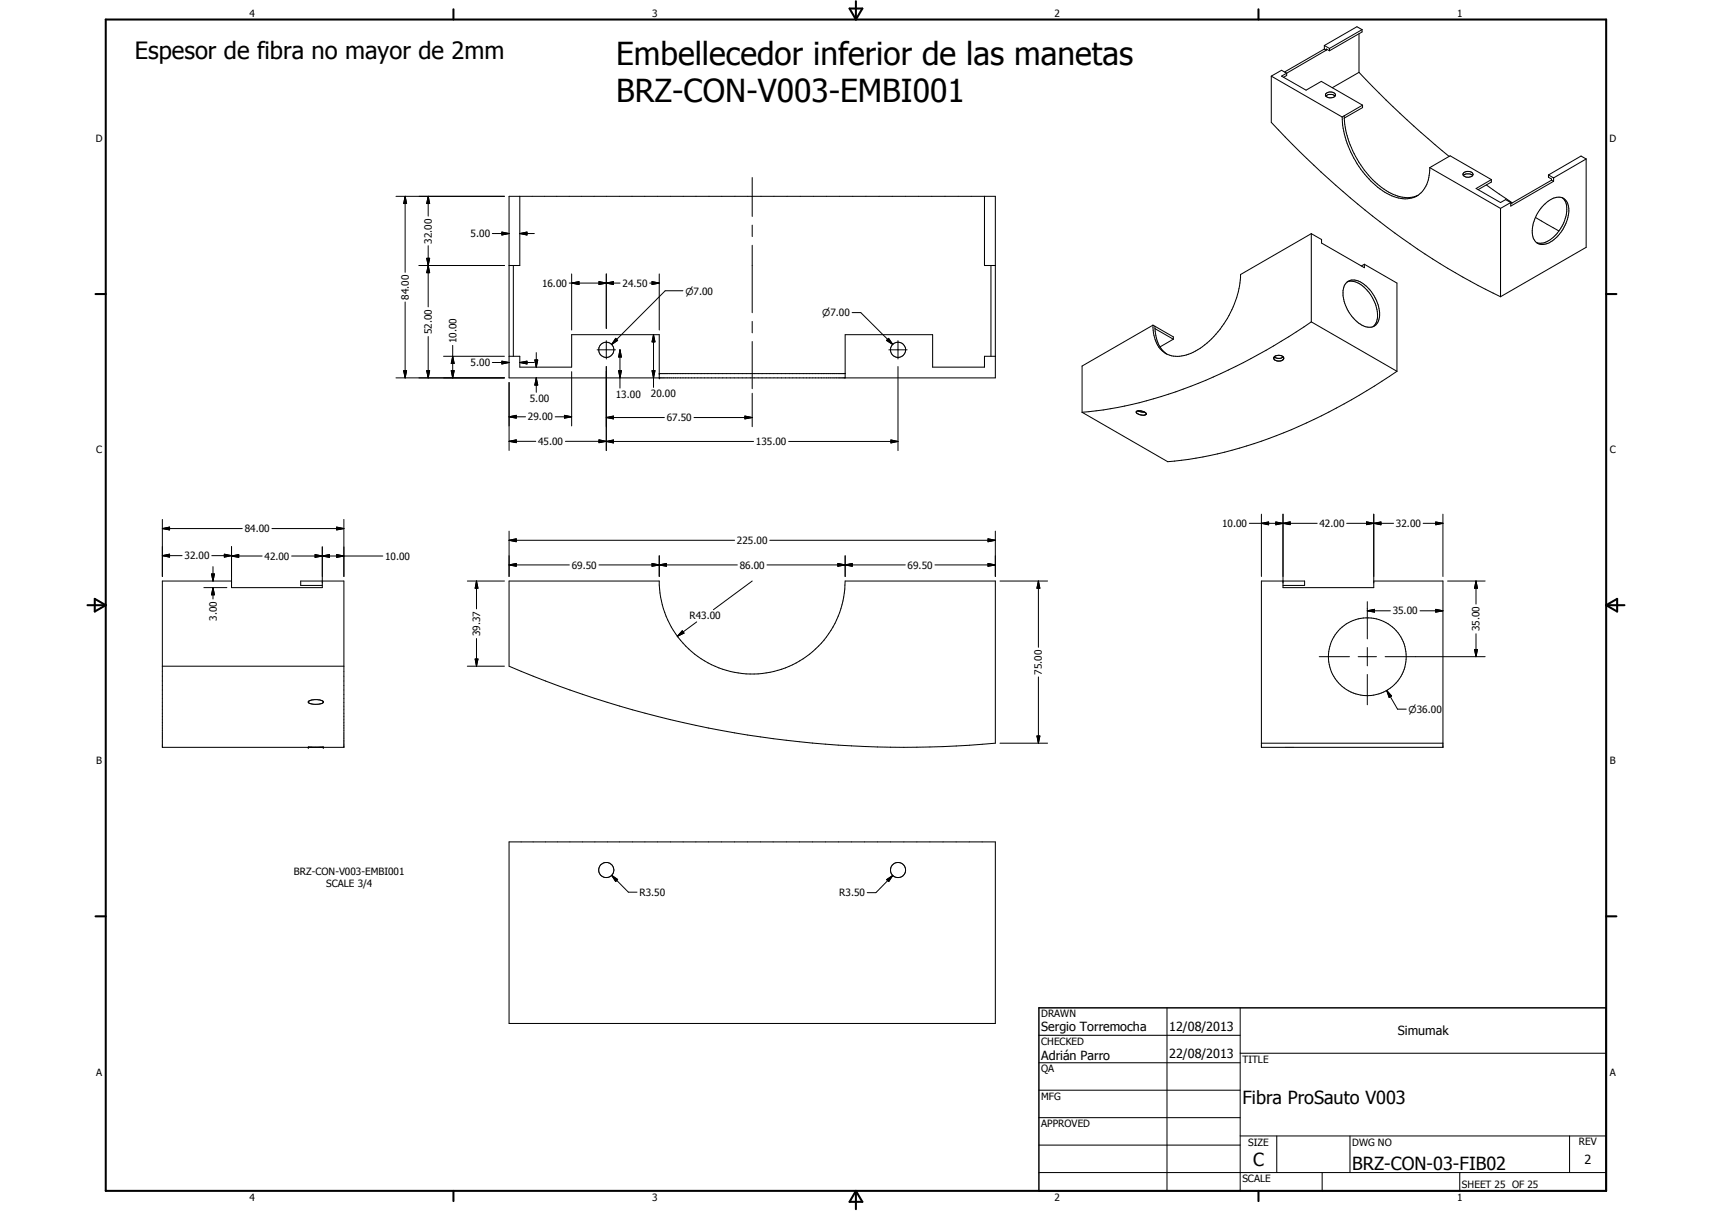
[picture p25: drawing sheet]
<svg xmlns="http://www.w3.org/2000/svg" width="594mm" height="420mm" viewBox="0 0 594 420" stroke-linecap="round" stroke-linejoin="round" font-family="sans-serif">
<defs><g id="words">
<g font-size="11">
<text x="213.8" y="22.4">Embellecedor inferior de las manetas</text>
<text x="213.8" y="35.5">BRZ-CON-V003-EMBI001</text>
</g>
<text font-size="8.2" x="46.8" y="20.4">Espesor de fibra no mayor de 2mm</text>
<g font-size="6.3">
<text x="431.1" y="383.2">Fibra ProSauto V003</text>
<text x="434.8" y="404.7">C</text>
<text x="469.2" y="406">BRZ-CON-03-FIB02</text>
</g>
<g font-size="4.4">
<text x="361.3" y="357.5">Sergio Torremocha</text>
<text x="405.7" y="357.7">12/08/2013</text>
<text x="485" y="359.2">Simumak</text>
<text x="361.3" y="367.9">Adrián Parro</text>
<text x="405.7" y="367.2">22/08/2013</text>
<text x="549.8" y="404">2</text>
</g>
<g font-size="3.5">
<text x="86.6" y="5.8">4</text>
<text x="226.3" y="5.8">3</text>
<text x="365.9" y="5.8">2</text>
<text x="505.6" y="5.8">1</text>
<text x="33.3" y="49.4">D</text>
<text x="558.5" y="49.4">D</text>
<text x="163.3" y="82.3">5.00</text>
<text x="149.9" y="84.5" transform="rotate(-90 149.9 84.5)">32.00</text>
<text x="188.1" y="99.5">16.00</text>
<text x="216" y="99.5">24.50</text>
<text x="141.9" y="104" transform="rotate(-90 141.9 104)">84.00</text>
<text x="149.9" y="116" transform="rotate(-90 149.9 116)">52.00</text>
<text x="158.4" y="119.1" transform="rotate(-90 158.4 119.1)">10.00</text>
<text x="163.3" y="127.1">5.00</text>
<text x="225.9" y="137.8">20.00</text>
<text x="183.8" y="139.5">5.00</text>
<text x="213.7" y="138.1">13.00</text>
<text x="183.2" y="145.9">29.00</text>
<text x="231.4" y="146.1">67.50</text>
<text x="186.7" y="154.4">45.00</text>
<text x="262.3" y="154.5">135.00</text>
<text x="33.4" y="157.3">C</text>
<text x="558.6" y="157.3">C</text>
<text x="84.9" y="184.7">84.00</text>
<text x="424" y="182.9">10.00</text>
<text x="457.9" y="182.8">42.00</text>
<text x="484.4" y="182.9">32.00</text>
<text x="255.7" y="188.8">225.00</text>
<text x="64" y="194.1">32.00</text>
<text x="91.8" y="194.2">42.00</text>
<text x="133.6" y="194.2">10.00</text>
<text x="198.4" y="197.3">69.50</text>
<text x="256.7" y="197.3">86.00</text>
<text x="315" y="197.3">69.50</text>
<text x="75.2" y="215.4" transform="rotate(-90 75.2 215.4)">3.00</text>
<text x="239.3" y="214.9">R43.00</text>
<text x="483.3" y="213.2">35.00</text>
<text x="166.7" y="220.7" transform="rotate(-90 166.7 220.7)">39.37</text>
<text x="513.5" y="219.1" transform="rotate(-90 513.5 219.1)">35.00</text>
<text x="361.6" y="234.1" transform="rotate(-90 361.6 234.1)">75.00</text>
<text x="33.4" y="265.2">B</text>
<text x="558.6" y="265.2">B</text>
<text x="102" y="303.4">BRZ-CON-V003-EMBI001</text>
<text x="113.2" y="307.6">SCALE 3/4</text>
<text x="221.9" y="310.8">R3.50</text>
<text x="291.2" y="311">R3.50</text>
<text x="361.3" y="353">DRAWN</text>
<text x="361.3" y="362.5">CHECKED</text>
<text x="431.1" y="368.7">TITLE</text>
<text x="33.4" y="373.2">A</text>
<text x="361.3" y="372.1">QA</text>
<text x="558.6" y="373.2">A</text>
<text x="361.3" y="381.6">MFG</text>
<text x="361.3" y="391.1">APPROVED</text>
<text x="433.1" y="397.5">SIZE</text>
<text x="469.2" y="397.5">DWG NO</text>
<text x="547.9" y="397.4">REV</text>
<text x="431.1" y="410.2">SCALE</text>
<text x="507.3" y="412.3">SHEET 25 OF 25</text>
<text x="86.6" y="416.7">4</text>
<text x="226.3" y="416.7">3</text>
<text x="365.9" y="416.7">2</text>
<text x="505.6" y="416.7">1</text>
</g>
<g font-size="3.3">
<text x="237.8" y="102.2">n7.00</text>
<text x="285.3" y="109.7">n7.00</text>
<text x="488.8" y="247.3">n36.00</text>
</g>
</g></defs>
<g fill="none" stroke="#000" stroke-width=".35">
<path d="M459.6 17l.6 .4M459.6 17l-13.8 8M459.6 15.8l1.7 1M459.6 15.8v1.2M460.2 17.4l-13.7 8M460.2 17.4v-.4l1.1 .6M461.3 16.8v.8M471.6 11.7v13.4M472.6 10.3l-1.7-1-11.3 6.5M472.6 10.3l-11.3 6.5M472.6 10.3v.8l-11.3 6.5M441.1 26.4l24.6 14.2"/>
<path d="M441.1 26.4v16.1a277.9 277.9 0 0 0 71.8 56.5l7.8 4M446.5 25.4l-1.8-1-3.6 2M446.5 25.4v.8l-1.1 .6M446.5 25.4l-1.8 1 8.5 4.9 5.3-3.1 14.3 8.3M460.1 32.5a2.12 2.12 0 0 1 3.3 .5 1.99 1.99 0 0 1-3.5-.1zM460.1 33.3a2.47 2.47 0 0 1 3.2 0M471.6 25.1l-9.3 5.3M471.6 25.1a325.6 325.6 0 0 0 31.3 29.2M472.8 36.5l-6.3 3.7M472.8 36.5v.8l-6.3 3.7M465.7 40.6a33.7 33.7 0 0 0 15.6 26.5 10.1 10.1 0 0 0 10.8 .6 11 11 0 0 0 4-9.5M466.5 40.2l-.8 .4"/>
<path d="M466.5 40.2a33.8 33.8 0 0 0 10.6 22.9 15.8 15.8 0 0 0 13.1 5.3l1.8-.6M496.1 58.2l7.1-4.1 14.3 8.2M496.1 58.2l24.6 14.1M507.9 59.9a1.89 1.89 0 0 1 3.2 .8 2.11 2.11 0 0 1-3.4-.2zM550.4 55.2l-11.3 6.5M550.4 55.2v30.6l-29.7 17.2M550.4 55.2l-1.8-1.1-11.3 6.6M137.4 68.1h37.6M140.6 68.1l.5 2.5h-1zM140.6 68.1v26.4M148.6 68.1l.5 2.5h-1zM148.6 68.1v6.9"/>
<path d="M176.7 68.1h168.7v63h-168.7zM180.4 68.1v24h-3.7M261 61.6v13.5M261 78.1v4M341.6 68.1v24h3.8M507.8 60.9a2.46 2.46 0 0 1 3.1-.2l.1 .2M515.8 64.2l9 6.2M517.5 62.3l-5.3 3.1 8.5 4.9 1.8-1 1.7 1M517.5 62.3v.9l-4.6 2.6M520.7 72.3v30.7M524.2 70.3l-3.5 2M532.8 75.4l8.2 4.7"/>
<path d="M535.6 71.2a6.2 6.2 0 0 1 6.8-2.5 5.2 5.2 0 0 1 1.8 6.1 13.2 13.2 0 0 1-7.5 9.8 3.7 3.7 0 0 1-5-4 13.7 13.7 0 0 1 3.9-9.4zM537.3 60.7v.8l1.1 .6v.4M537.3 60.7l1.8 1M538.4 62.5l-14.2 8.2M538.4 62.5l.7 .4M539.1 62.9l-14.9 8.6v-1.2M539.1 61.7v1.2M542.2 68.6a6.3 6.3 0 0 1 .9 7.3 12.8 12.8 0 0 1-7.7 8.4l-2.2-.1M145.4 92.1h29.6M148.1 89.6h1l-.5 2.5zM148.1 89.6l1 5h-1l1-5zM148.6 92.1l.5 2.5h-1z"/>
<path d="M148.6 85.3v21.2M170.9 81h5.8M174.2 80.5l2.5 .5-2.5 .5zM178.1 92.1v31.5M180.4 81l2.5-.5v1zM180.4 81h5M197.5 98.2h17.7M198.4 98.2l2.5-.5v1zM198.4 95v19.5M207.8 97.7l2.6 .5-2.6 .5zM210.4 98.2l2.5-.5v1zM210.4 95v19"/>
<path d="M225.5 98.2h3.3M226.3 97.7l2.5 .5-2.5 .5zM228.8 95v19.5M261 85.1v23.4M343.9 92.1v31.5M455 81.1l3.6 2v1.2l14.8 8.6v-1.2M455 81.1l-24.5 14.1a33.2 33.2 0 0 1-16.4 27 9.2 9.2 0 0 1-11.5-1.2 12.6 12.6 0 0 1-2.5-8.2M455 81.1v30.6M467.2 98.1a4.6 4.6 0 0 1 6.3 .7 13.2 13.2 0 0 1 5 11.9 3.7 3.7 0 0 1-6 2.1 13.4 13.4 0 0 1-6.3-12.6l.2-.9zM467.5 97.8a6.4 6.4 0 0 1 6.8 2.8 12.1 12.1 0 0 1 3.3 11.3l-1.1 1.4M473.4 91.7l-1 .6M473.4 91.7l11.4 6.5v30.6"/>
<path d="M140.6 104.8v26.3M148.6 116.8v14.3M157.1 119.8v11.3M210.4 118.2v6.3M213.6 117.4l.7 .7-2 1.4zM226.8 116.1l.5 2.5h-1zM226.8 116.1v18.3M237 100.9h-6.2l-18.5 18.6M261 111.5v4M261 118.5v16.4M295.7 108.5h3l11.1 11M307.6 118.1l.7-.7 1.5 2.1z"/>
<path d="M308.3 117.4l1.5 2.1-2.2-1.4zM311.6 118.2v6.3M400.1 112.8l-24.6 14.2v16M400.1 112.8l.7 .4M400.8 113.2v.9M400.8 113.2l6.4 3.7v.8M400.8 114.1a10.6 10.6 0 0 0 4.1 8.8M400.8 114l6.4 3.7M407.2 117.7l-4.7 2.7M455 111.7l29.8 17.1M455 111.7a183 183 0 0 1-64.7 29.2 106 106 0 0 1-14.8 2.1M137.4 131.1h37.6"/>
<path d="M140.1 128.6h1l-.5 2.5zM148.1 128.6h1l-.5 2.5zM153.9 123.6h21.1M156.6 128.6h1l-.5 2.5zM157.1 123.6l.5 2.5h-1zM170.9 125.8h5.8M174.2 125.3l2.5 .5-2.5 .5zM176.7 132.7v23.6M176.7 123.6h3.7v3.8h18v-11.3h30.4v15M180.4 125.8l2.5-.5v1zM180.4 125.8h5M185.6 124.9h1l-.5 2.5z"/>
<path d="M186.1 131.1l.5 2.5h-1zM186.1 122.3v5.1M186.1 131.1v5M198.4 128.9v18.9M207.2 121.4h6.4M210.4 127.2v29.1M214.7 128.6h.9l-.5 2.5zM215.1 121.4l.5 2.5h-.9zM215.1 121.4v13.3M226.3 128.6h1l-.5 2.5zM228.8 129.6h64.5M261 136.4v11.6"/>
<path d="M308.4 121.4h6.4M311.6 127.2v29.1M345.4 123.6h-3.8v3.8h-18v-11.3h-30.3v15M442.1 123.9a2.43 2.43 0 0 1 3.3 .1 1.06 1.06 0 0 1-1.2 1.3h-.8a1.08 1.08 0 0 1-1.3-1.4zM442.2 123.8l1.2 .5 1.2-.1 .7-.4M484.8 128.8a182.2 182.2 0 0 1-67.4 29.7l-4.9 .9-7.3 .8-29.7-17.2M176.7 153.1l2.4-.5v1zM176.7 144.6l2.4-.5v1zM176.7 153.1h9.2M176.7 144.6h5.7M192.7 144.6h5.7M195.9 144.1l2.5 .5-2.5 .5z"/>
<path d="M196.2 153.1h14.2M207.8 152.6l2.6 .5-2.6 .5zM210.4 153.2l2.5-.5v1zM210.4 144.9l2.5-.5v.9zM210.4 153.2h51.1M210.4 144.9h20.1M240.8 144.9h20.2M258.5 144.4l2.5 .5-2.5 .4zM273.7 153.2h37.9M309.2 152.7l2.4 .5-2.4 .5zM394.9 142.5l2.3 .5M394.9 142.5l-.4 .1a.8 .8 0 0 0 .1 .9 .8 .8 0 0 0 .8 .3l1.1 .3 1-.2a.52 .52 0 0 0 .2-.6 .52 .52 0 0 0-.6-.3"/>
<path d="M394.9 142.5l2.2 .5M397.7 143.5l.1 .1M437.7 178.4v21.6M445.2 178.4v25.5h31.5v-25.5M500.7 178.4v21.6M56.3 192.8l2.5-.5v1zM56.3 183.4l2.5-.5v1zM56.3 180.2v19.8M56.3 192.8h6.9M56.3 183.4h27.8M73.4 199.1h1l-.5 2.5zM73.5 192.8h6.8"/>
<path d="M73.9 196.6v5M77.8 192.3l2.5 .5-2.5 .5zM80.3 192.9l2.5-.5v1zM80.3 189.6v14.3h31.5v-14.2M80.3 192.9h10.7M94.4 183.4h24.9M101.2 192.9h31.6M109.3 192.4l2.5 .5-2.5 .5zM111.8 192.9l2.5-.5v1zM116.8 192.4l2.5 .5-2.5 .5zM116.8 182.9l2.5 .5-2.5 .5zM119.3 180.2v19.8"/>
<path d="M176.7 187.5l2.4-.6v1.1zM176.7 196l2.4-.5v1zM176.7 184.3v15.7M176.7 187.5h78.2M176.7 196h20.9M207.8 196h48.1M226.3 195.5l2.5 .5-2.5 .5zM228.8 196l2.5-.5v1zM228.8 192.8v7.2M266.1 196h48M267.1 187.5h78.3M290.7 195.5l2.6 .5-2.6 .5z"/>
<path d="M293.3 196l2.4-.5v1zM293.3 192.8v7.2M324.4 196h21M342.9 186.9l2.5 .6-2.5 .5zM342.9 195.5l2.5 .5-2.5 .5zM345.4 184.3v15.7M433.5 181.6h23.6M437.7 181.6l2.5-.5v1zM442.7 181.1l2.5 .5-2.5 .5zM442.7 181.1v1l5-1v.9zM445.2 181.6l2.5-.5v.9zM467.3 181.6h16.3"/>
<path d="M474.2 181.1l2.5 .5-2.5 .4zM474.2 181.1l5 1v-1l-5 .9zM476.7 181.6l2.5-.5v1zM493.9 181.6h6.8M498.2 181.1l2.5 .5-2.5 .5zM70.7 203.9h8M73.9 203.9l.5 2.5h-1zM73.9 203.9v3.9M80.3 201.6h-24v57.7h63v-57.7h-15v1.5h7.5M162.2 201.6h12.8M165.3 201.6l.6 2.5h-1zM165.3 201.6v9.6"/>
<path d="M176.7 201.6h52.1a32.3 32.3 0 0 0 32.2 32.3 32.3 32.3 0 0 0 32.3-32.3h52.1v56.3a347.9 347.9 0 0 1-168.7-26.8zM236.8 218.9l.6 .8-2.4 1.1zM241.8 215.8l-6.8 5M261 201.6l-13.4 9.9M347 201.6h16.5M360.3 201.6l.5 2.5h-1zM360.3 201.6v23M474.5 211.9l2.5-.5v1zM474.5 211.9h8M474.5 208.7v13M476.7 201.6h24v57.7h-63v-57.7h15v1.5h-7.5M492.8 211.9h7.9"/>
<path d="M498.2 211.4l2.5 .5-2.5 .5zM502.3 201.6h13.1M512.2 201.6l.5 2.5h-1zM512.2 201.6v8M512.2 219.9v7.9M56.3 231.1h63M162.2 231.1h12.8M164.9 228.6h1l-.6 2.5zM165.3 221.5v9.6M360.3 234.9v23M457.8 227.8h10.5M471.3 227.8h6.3"/>
<path d="M474.5 224.7v6.3M474.5 234v10.5M480.6 227.8h34.8M481.2 239.6l1.7 1.9-.9 .5zM481.2 239.6l3.8 6.4h3M511.7 225.3h1l-.5 2.5zM107 259.2h5.2M107.1 243.3l2-.6 2.5 .4a.51 .51 0 0 1 .6 .5 .51 .51 0 0 1-.6 .5l-2 .3-1.3-.1a.95 .95 0 0 1-1.2-1zM107.1 259.2l.1 .1M112.1 259.2l-.1 .1M112.2 243.4v.1M347 257.9h16.5"/>
<path d="M359.8 255.4h1l-.5 2.5zM437.7 257.9h63M176.7 292.1h168.7v63h-168.7zM212.3 303.7l2 1.4-.7 .8zM212.3 303.7l5.8 5.8h3M307.7 305.2l2.1-1.5-1.4 2.2zM309.8 303.7l-5.9 6h-3M360.5 359.2h69.9M405 349.7v63.5M430.4 349.7v63.5M360.5 368.7h69.9M360.5 378.2h69.9"/>
<path d="M430.4 365.4h127M360.5 387.8h69.9M360.5 397.3h69.9M430.4 394.1h127M443.1 394.1v12.7M468.5 394.1v12.7M544.7 394.1v12.7M360.5 406.8h196.9M458.8 406.8v6.4M506.6 406.8v6.4"/>
<circle cx="210.4" cy="121.4" r="2.64"/>
<circle cx="311.6" cy="121.4" r="2.64"/>
<circle cx="474.5" cy="227.8" r="13.5"/>
<circle cx="210.4" cy="301.9" r="2.63"/>
<circle cx="311.6" cy="301.8" r="2.61"/>
</g>
<g fill="#000">
<circle cx="228.8" cy="131.1" r=".18"/>
<circle cx="228.8" cy="129.6" r=".18"/>
<circle cx="107" cy="259.2" r=".18"/>
<circle cx="112.2" cy="259.2" r=".18"/>
</g>
<g fill="none" stroke="#000" stroke-width=".71">
<path d="M36.7 6.8h520.7v406.4h-520.7zM157.3 3.2v3.6M294.8 3h4.4l-2.2 3.8zM297 .4v6.4M436.7 3.2v3.6M33.1 102h3.6M557.4 102h3.5M30.3 210h6.4M32.9 207.8l3.8 2.2-3.8 2.2zM557.4 210h6.3M557.4 210l3.8-2.2v4.4zM33.1 317.9h3.6"/>
<path d="M557.4 317.9h3.5M157.3 413.2v3.5M297 413.2v6.3M297 413.2l2.2 3.8h-4.4zM436.7 413.2v3.5"/>
</g>
<path d="M360.5 349.7h196.9v63.5h-196.9z" fill="none" stroke="#000" stroke-width=".51"/>
<g fill="#000">
<path d="M140.6 68.1l.5 2.5h-1zM148.6 68.1l.5 2.5h-1zM148.1 89.6h1l-.5 2.5zM148.6 92.1l.5 2.5h-1zM174.2 80.5l2.5 .5-2.5 .5zM180.4 81l2.5-.5v1zM198.4 98.2l2.5-.5v1zM207.8 97.7l2.6 .5-2.6 .5zM210.4 98.2l2.5-.5v1zM226.3 97.7l2.5 .5-2.5 .5zM213.6 117.4l.7 .7-2 1.4zM226.8 116.1l.5 2.5h-1z"/>
<path d="M308.3 117.4l1.5 2.1-2.2-1.4zM140.1 128.6h1l-.5 2.5zM148.1 128.6h1l-.5 2.5zM156.6 128.6h1l-.5 2.5zM157.1 123.6l.5 2.5h-1zM174.2 125.3l2.5 .5-2.5 .5zM180.4 125.8l2.5-.5v1zM185.6 124.9h1l-.5 2.5zM186.1 131.1l.5 2.5h-1zM214.7 128.6h.9l-.5 2.5zM215.1 121.4l.5 2.5h-.9zM226.3 128.6h1l-.5 2.5z"/>
<path d="M176.7 153.1l2.4-.5v1zM176.7 144.6l2.4-.5v1zM195.9 144.1l2.5 .5-2.5 .5zM207.8 152.6l2.6 .5-2.6 .5zM210.4 153.2l2.5-.5v1zM210.4 144.9l2.5-.5v.9zM258.5 144.4l2.5 .5-2.5 .4zM309.2 152.7l2.4 .5-2.4 .5zM56.3 192.8l2.5-.5v1zM56.3 183.4l2.5-.5v1zM73.4 199.1h1l-.5 2.5zM77.8 192.3l2.5 .5-2.5 .5z"/>
<path d="M80.3 192.9l2.5-.5v1zM109.3 192.4l2.5 .5-2.5 .5zM111.8 192.9l2.5-.5v1zM116.8 192.4l2.5 .5-2.5 .5zM116.8 182.9l2.5 .5-2.5 .5zM176.7 187.5l2.4-.6v1.1zM176.7 196l2.4-.5v1zM226.3 195.5l2.5 .5-2.5 .5zM228.8 196l2.5-.5v1zM290.7 195.5l2.6 .5-2.6 .5zM293.3 196l2.4-.5v1zM342.9 186.9l2.5 .6-2.5 .5z"/>
<path d="M342.9 195.5l2.5 .5-2.5 .5zM437.7 181.6l2.5-.5v1zM442.7 181.1l2.5 .5-2.5 .5zM445.2 181.6l2.5-.5v.9zM474.2 181.1l2.5 .5-2.5 .4zM476.7 181.6l2.5-.5v1zM498.2 181.1l2.5 .5-2.5 .5zM73.9 203.9l.5 2.5h-1zM165.3 201.6l.6 2.5h-1zM236.8 218.9l.6 .8-2.4 1.1zM360.3 201.6l.5 2.5h-1zM474.5 211.9l2.5-.5v1z"/>
<path d="M498.2 211.4l2.5 .5-2.5 .5zM512.2 201.6l.5 2.5h-1zM164.9 228.6h1l-.6 2.5zM511.7 225.3h1l-.5 2.5zM359.8 255.4h1l-.5 2.5zM481.2 239.6l1.7 1.9-.9 .5zM212.3 303.7l2 1.4-.7 .8zM307.7 305.2l2.1-1.5-1.4 2.2z"/>
</g>
<use href="#words"/>
</svg>
